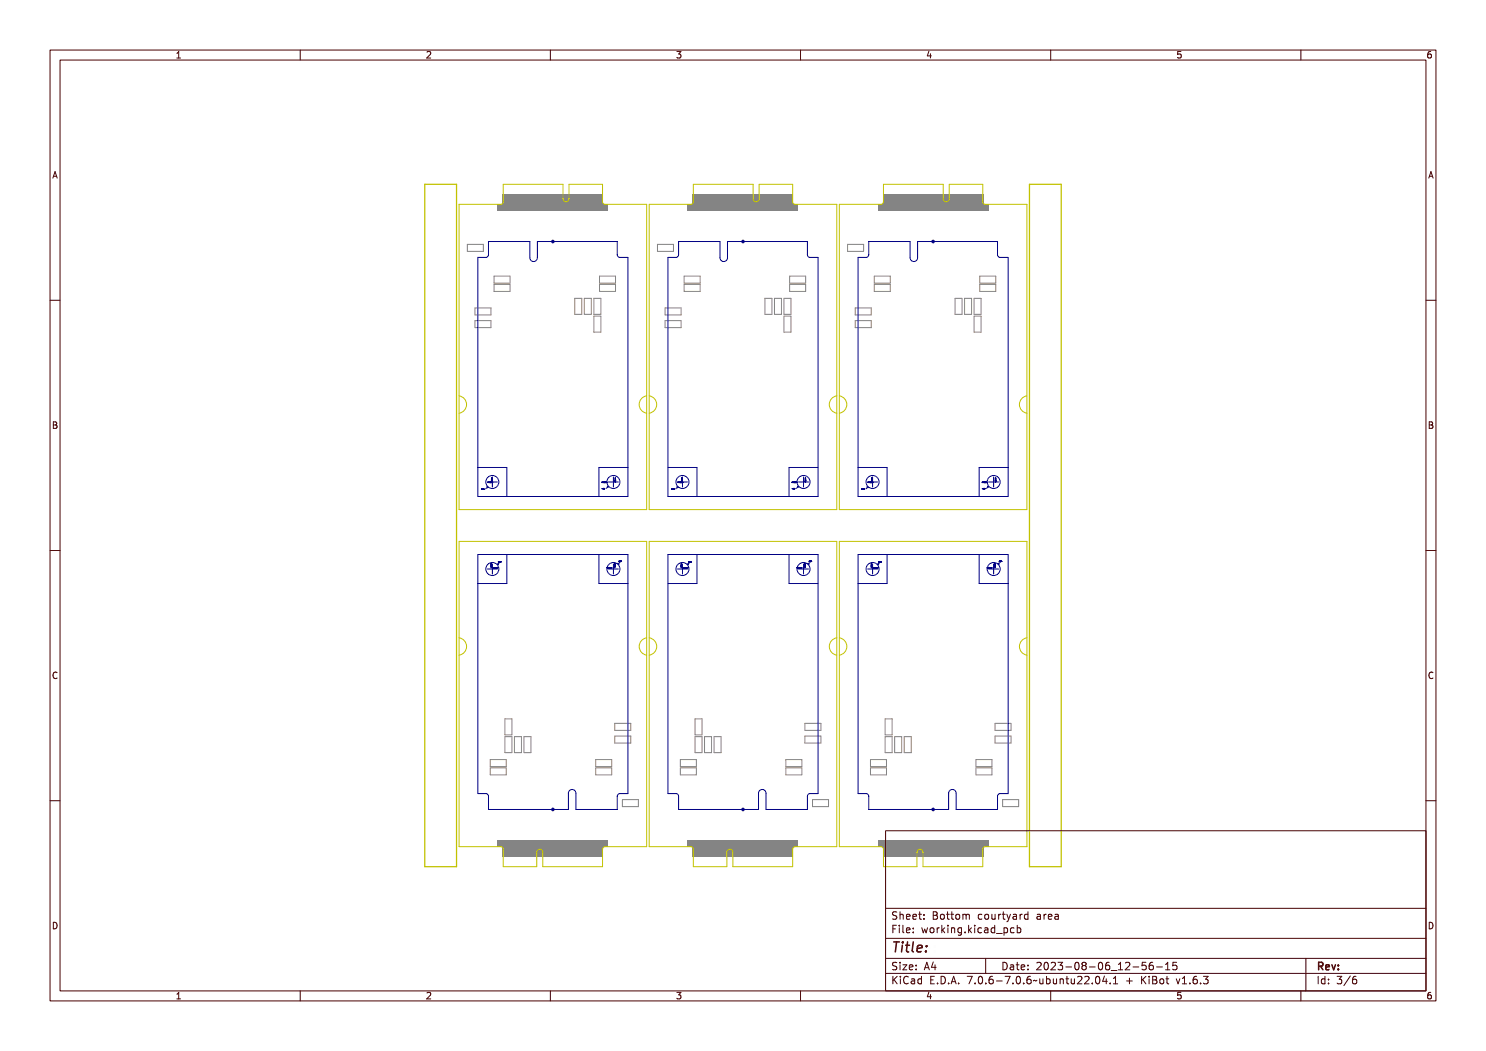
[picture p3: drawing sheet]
<svg xmlns="http://www.w3.org/2000/svg" width="297mm" height="210mm" viewBox="0 0 297 210" stroke-linecap="round" stroke-linejoin="round" font-family="sans-serif">
<defs><g id="words">
<text font-size="2.7" fill="#480000" x="178" y="190.3">Title:</text>
<g font-size="2" fill="#480000">
<text x="178" y="183.7">Sheet: Bottom courtyard area</text>
<text x="178" y="186.5">File: working.kicad_pcb</text>
<text x="178" y="193.9">Size: A4</text>
<text x="178" y="196.6">KiCad E.D.A. 7.0.6-7.0.6~ubuntu22.04.1 + KiBot v1.6.3</text>
<text x="200" y="193.9">Date: 2023-08-06_12-56-15</text>
<text x="263" y="196.6">Id: 3/6</text>
<text x="263" y="193.9">Rev:</text>
</g>
<g font-size="1.7" fill="#480000">
<text x="35" y="11.7">1</text>
<text x="85" y="11.7">2</text>
<text x="135" y="11.7">3</text>
<text x="185" y="11.7">4</text>
<text x="235" y="11.7">5</text>
<text x="285" y="11.7">6</text>
<text x="10.5" y="35.7">A</text>
<text x="285.5" y="35.7">A</text>
<text x="10.5" y="85.6">B</text>
<text x="285.5" y="85.6">B</text>
<text x="10.5" y="135.7">C</text>
<text x="285.5" y="135.7">C</text>
<text x="10.5" y="185.6">D</text>
<text x="285.5" y="185.6">D</text>
<text x="35" y="199.7">1</text>
<text x="85" y="199.7">2</text>
<text x="135" y="199.7">3</text>
<text x="185" y="199.7">4</text>
<text x="235" y="199.7">5</text>
<text x="285" y="199.7">6</text>
</g>
</g></defs>
<g fill="#848484">
<path d="M100.5 38.8h20v2h-20z" fill-rule="evenodd"/>
<path d="M99.5 40.8h22v1.2h-22z" fill-rule="evenodd"/>
<path d="M138.5 169.2h20v2h-20z" fill-rule="evenodd"/>
<path d="M137.5 168h22v1.2h-22z" fill-rule="evenodd"/>
<path d="M138.5 38.8h20v2h-20z" fill-rule="evenodd"/>
<path d="M137.5 40.8h22v1.2h-22z" fill-rule="evenodd"/>
<path d="M176.5 169.2h20v2h-20z" fill-rule="evenodd"/>
<path d="M175.5 168h22v1.2h-22z" fill-rule="evenodd"/>
<path d="M100.5 169.2h20v2h-20z" fill-rule="evenodd"/>
<path d="M99.5 168h22v1.2h-22z" fill-rule="evenodd"/>
<path d="M176.5 38.8h20v2h-20z" fill-rule="evenodd"/>
<path d="M175.5 40.8h22v1.2h-22z" fill-rule="evenodd"/>
</g>
<g fill="none" stroke="#848484" stroke-width=".2">
<path d="M93.4 48.8h3.2v1.4h-3.2zM98.7 55.2h3.2v1.4h-3.2zM98.7 56.8h3.2v1.4h-3.2zM114.9 59.6h1.4v3.2h-1.4zM116.8 59.6h1.4v3.2h-1.4zM118.7 59.6h1.4v3.2h-1.4zM119.8 55.2h3.2v1.4h-3.2zM119.8 56.8h3.2v1.4h-3.2zM131.4 48.8h3.2v1.4h-3.2zM136.7 55.2h3.2v1.4h-3.2zM136.7 56.8h3.2v1.4h-3.2zM152.9 59.6h1.4v3.2h-1.4z"/>
<path d="M154.8 59.6h1.4v3.2h-1.4zM156.7 59.6h1.4v3.2h-1.4zM157.8 55.2h3.2v1.4h-3.2zM157.8 56.8h3.2v1.4h-3.2zM169.4 48.8h3.2v1.4h-3.2zM174.7 55.2h3.2v1.4h-3.2zM174.7 56.8h3.2v1.4h-3.2zM190.9 59.6h1.4v3.2h-1.4zM192.8 59.6h1.4v3.2h-1.4zM194.7 59.6h1.4v3.2h-1.4zM195.8 55.2h3.2v1.4h-3.2zM195.8 56.8h3.2v1.4h-3.2z"/>
<path d="M94.9 61.5h3.2v1.4h-3.2zM94.9 64.1h3.2v1.4h-3.2zM118.7 63.2h1.4v3.2h-1.4zM132.9 61.5h3.2v1.4h-3.2zM132.9 64.1h3.2v1.4h-3.2zM156.7 63.2h1.4v3.2h-1.4zM170.9 61.5h3.2v1.4h-3.2zM170.9 64.1h3.2v1.4h-3.2zM194.7 63.2h1.4v3.2h-1.4zM98 151.8h3.2v1.4h-3.2zM98 153.4h3.2v1.4h-3.2zM100.9 147.2h1.4v3.2h-1.4z"/>
<path d="M100.9 143.6h1.4v3.2h-1.4zM102.8 147.2h1.4v3.2h-1.4zM104.7 147.2h1.4v3.2h-1.4zM119.1 153.4h3.2v1.4h-3.2zM119.1 151.8h3.2v1.4h-3.2zM122.9 147.1h3.2v1.4h-3.2zM122.9 144.5h3.2v1.4h-3.2zM124.4 159.8h3.2v1.4h-3.2zM136 153.4h3.2v1.4h-3.2zM136 151.8h3.2v1.4h-3.2zM138.9 147.2h1.4v3.2h-1.4zM138.9 143.6h1.4v3.2h-1.4z"/>
<path d="M140.8 147.2h1.4v3.2h-1.4zM142.7 147.2h1.4v3.2h-1.4zM157.1 153.4h3.2v1.4h-3.2zM157.1 151.8h3.2v1.4h-3.2zM160.9 147.1h3.2v1.4h-3.2zM160.9 144.5h3.2v1.4h-3.2zM162.4 159.8h3.2v1.4h-3.2zM174 153.4h3.2v1.4h-3.2zM174 151.8h3.2v1.4h-3.2zM176.9 147.2h1.4v3.2h-1.4zM176.9 143.6h1.4v3.2h-1.4zM178.8 147.2h1.4v3.2h-1.4z"/>
<path d="M180.7 147.2h1.4v3.2h-1.4zM195.1 153.4h3.2v1.4h-3.2zM195.1 151.8h3.2v1.4h-3.2zM198.9 144.5h3.2v1.4h-3.2zM198.9 147.1h3.2v1.4h-3.2zM200.4 159.8h3.2v1.4h-3.2z"/>
</g>
<g fill="none" stroke="#c2c200" stroke-width=".2">
<path d="M91.8 40.8l8.5-.1 .3-.4v-3.5h11.9v2.9a.6 .6 0 0 0 .6 .6 .6 .6 0 0 0 .6-.6v-2.9h6.7v3.5l.3 .4 8.5 .1v61h-37.4zM129.8 40.8l8.5-.1 .3-.4v-3.5h11.9v2.9a.6 .6 0 0 0 .6 .6 .6 .6 0 0 0 .6-.6v-2.9h6.7v3.5l.3 .4 8.5 .1v61h-37.4zM167.8 40.8l8.5-.1 .3-.4v-3.5h11.9v2.9a.6 .6 0 0 0 .6 .6 .6 .6 0 0 0 .6-.6v-2.9h6.7v3.5l.3 .4 8.5 .1v61h-37.4zM91.8 79.1a1.75 1.75 0 0 1 1.4 1.7 1.75 1.75 0 0 1-1.4 1.8M129.2 79.1a1.75 1.75 0 0 0-1.5 1.7 1.75 1.75 0 0 0 1.5 1.8M129.8 79.1a1.75 1.75 0 0 1 1.4 1.7 1.75 1.75 0 0 1-1.4 1.8M167.2 79.1a1.75 1.75 0 0 0-1.5 1.7 1.75 1.75 0 0 0 1.5 1.8M167.8 79.1a1.75 1.75 0 0 1 1.4 1.7 1.75 1.75 0 0 1-1.4 1.8M205.2 79.1a1.75 1.75 0 0 0-1.5 1.7 1.75 1.75 0 0 0 1.5 1.8M91.8 108.2h37.4v61l-8.5 .1-.3 .4v3.5h-11.9v-2.9a.6 .6 0 0 0-.6-.6 .6 .6 0 0 0-.6 .6v2.9h-6.7v-3.5l-.3-.4-8.5-.1zM129.8 108.2h37.4v61l-8.5 .1-.3 .4v3.5h-11.9v-2.9a.6 .6 0 0 0-.6-.6 .6 .6 0 0 0-.6 .6v2.9h-6.7v-3.5l-.3-.4-8.5-.1zM167.8 108.2h37.4v61l-8.5 .1-.3 .4v3.5h-11.9v-2.9a.6 .6 0 0 0-.6-.6 .6 .6 0 0 0-.6 .6v2.9h-6.7v-3.5l-.3-.4-8.5-.1z"/>
<path d="M91.8 127.4a1.75 1.75 0 0 1 1.5 1.8 1.75 1.75 0 0 1-1.5 1.7M129.3 127.4a1.75 1.75 0 0 0-1.5 1.8 1.75 1.75 0 0 0 1.4 1.7M129.8 127.4a1.75 1.75 0 0 1 1.5 1.8 1.75 1.75 0 0 1-1.5 1.7M167.2 127.4a1.75 1.75 0 0 0-1.4 1.8 1.75 1.75 0 0 0 1.4 1.7M167.8 127.4a1.75 1.75 0 0 1 1.5 1.8 1.75 1.75 0 0 1-1.5 1.7M205.2 127.4a1.75 1.75 0 0 0-1.4 1.8 1.75 1.75 0 0 0 1.4 1.7"/>
</g>
<path d="M84.9 36.8h6.3v136.4h-6.3zM205.8 36.8h6.3v136.4h-6.3z" fill="none" stroke="#c2c200" stroke-width=".25"/>
<g fill="none" stroke="#000084" stroke-width=".2">
<path d="M97.6 48.3h8.3v3.2a.75 .75 0 0 0 .8 .8 .75 .75 0 0 0 .7-.8v-3.2h16v2.9l.4 .2h1.7v47.8h-30v-47.8h1.7l.4-.2zM110.5 48v.5M135.6 48.3h8.3v3.2a.75 .75 0 0 0 .8 .8 .75 .75 0 0 0 .7-.8v-3.2h16v2.9l.5 .2h1.6v47.8h-30v-47.8h1.7l.4-.2zM148.5 48v.5M173.6 48.3h8.3v3.2a.75 .75 0 0 0 .7 .8 .75 .75 0 0 0 .8-.8v-3.2h16v2.9l.5 .2h1.6v47.8h-30v-47.8h1.6l.5-.2zM186.5 48v.5M95.5 93.4h5.8v5.8M96.2 97.7v.1M96.2 97.7h.1M96.3 97.7h.1M96.3 97.7v.1M96.4 97.7v.1"/>
<path d="M96.4 97.7h.1M96.5 97.8h.1M96.5 97.7h.1M96.5 97.7v.1M96.6 97.8h.1M96.6 97.7h.1M96.6 97.7l.1 .1M96.7 97.7h.1M96.7 97.7v.1M96.7 97.8h.1M96.8 97.7h.1M96.9 97.8h.1"/>
<path d="M97 97.7h.1M97.1 97.7h.1M97.2 97.7h.1M97.3 97.3h.2M97.4 96.3h2M97.5 97.3v.2M97.5 97.3l-.4 .4M97.6 96.4h.1M97.6 96.3l-.1 .1M97.6 96.3v.1M97.7 96.4h.1M97.7 96.3h.1"/>
<path d="M97.7 96.3v.1M97.7 96.3l.1 .1M97.8 96.3l-.1 .1M97.8 96.4h.1M97.8 96.3v.1M97.9 96.4h.1M97.9 96.3v.1M98 96.4h.1M98 96.3h.1M98.1 96.3v.1M98.1 96.4h.1M98.1 96.3h.1z"/>
<path d="M98.1 95.9l.1 .1zM98.1 96.2h.1zM98.1 95.8l.1 .1zM98.1 95.7l.1 .1zM98.2 96.1h.1M98.2 96.3h.1M98.2 96.4h.1M98.2 96.3v.1M98.2 96v.2h.2M98.2 96h.1M98.2 95.9h.2M98.2 95.8h.1"/>
<path d="M98.2 95.7h.1M98.2 95.6h.1M98.2 95.5h.1M98.2 95.8v.1M98.3 96.4h-.1M98.3 96.3h.1M98.3 96.3v.1M98.3 96.4h.1M98.3 95.7h.1M98.3 95.5v.1M98.3 95.5h.1M98.3 95.8h.1"/>
<path d="M98.3 95.6h.1M98.3 95.7v.1M98.3 96h.1M98.3 96l-.1 .1M98.3 95.9h.1M98.3 96.1h.1M98.4 96.1h.1M98.4 96.2h-.1M98.4 96.1h-.1M98.4 95.9h-.1M98.4 96.3l-.1 .1M98.4 95.3v2"/>
<path d="M98.5 96.4h.1M98.5 96.3v.1M98.7 96.4h.1M98.8 96.3v.2zM98.8 96.3h.1M98.8 96.3l.1 .2zM99 96.4h.1M99.1 96.3v.1zM99.2 96.3v.2zM99.3 96.4l.1 .1zM99.4 96.4l.1 .1zM120.3 96.4h.1"/>
<path d="M120.3 96.3h.1M120.3 96.3v.1M120.3 97.6v.1M120.3 97.6h.1M120.4 97.6h.1M120.4 97.6h-.1M120.4 96.4h.1M120.4 96.3v.1M120.4 97.6v.1M120.5 97.6v.1M120.5 97.6h.1M120.5 96.3h.1"/>
<path d="M120.5 96.3v.1M120.5 96.4h.1M120.6 96.3l-.1 .1M120.6 97.6v.1M120.6 97.7h.1M120.6 97.6h.1M120.6 96.4h.1M120.6 96.3v.1M120.7 96.4h.1M120.7 96.3v.1M120.7 97.7h.1M120.7 97.6h.1"/>
<path d="M120.7 97.6l.1 .1M120.8 97.6h.1M120.8 96.3v.1M120.8 97.6l.1 .1M120.8 97.6v.1M120.8 96.3h.1M120.8 96.4h.1M120.8 97.7h.1M120.9 96.4h-.1M120.9 96.3v.1M120.9 96.4h.1M120.9 97.6h.1"/>
<path d="M121 97.7h.1M121 96.3h.1M121 96.4h.1M121 96.3v.1M121.1 96.4h-.1M121.1 96.4h.1M121.1 96.3v.1M121.2 97.6h.1M121.2 96.3l-.1 .1M121.3 97.6h.1M121.3 96.4h.1M121.3 96.3v.1"/>
<path d="M121.4 97.2h.2M121.5 96.4h.1M121.6 96.3v.2zM121.6 97.2l-.4 .4M121.6 97.2v.2M121.6 96.3h.1M121.6 96.3h2M121.6 96.3l.1 .2zM121.8 96.4h.1M121.9 96.3v.1zM122 96.3v.2zM122.1 96.4l.1 .1z"/>
<path d="M122.2 96.4l.1 .1zM122.6 95.3v2M122.8 96.3h.1zM122.8 95.9l.1 .1zM122.8 96.2h.1zM122.8 95.8l.1 .1zM122.8 95.7l.1 .1zM122.8 96.4h.1M122.9 96.1h.1M122.9 95.7h.1M122.9 96.4h.1M122.9 95.8v.1"/>
<path d="M122.9 96v.3l.1-.1M122.9 95.9h.1M122.9 95.8h.1M122.9 95.5l.1 .1M122.9 95.6h.1M122.9 96h.1M123 96.3v.1M123 96.1h-.1M123 95.8h.1M123 95.7h-.1M123 95.6h.1M123 95.7v.1"/>
<path d="M123 95.5h.1M123 95.9h.1M123 96v.1M123 96.2h.1M123 96.1h.1M123.1 96.1h-.1M123.1 96.1h.1M125.5 93.4h-5.8v5.8M133.5 93.4h5.8v5.8M134.2 97.7h.1M134.3 97.7v.1M134.3 97.7l-.1 .1"/>
<path d="M134.3 97.7h.1M134.4 97.7v.1M134.4 97.7h.1M134.5 97.8h.1M134.5 97.7v.1M134.5 97.7h.1M134.6 97.8h.1M134.6 97.7h.1M134.6 97.7l.1 .1M134.7 97.7h.1M134.7 97.7v.1M134.7 97.8h.1"/>
<path d="M134.8 97.7h.1M134.9 97.8h.1M135 97.7h.1M135.1 97.7h.1M135.2 97.7h.1M135.3 97.3h.2M135.4 96.3h2M135.5 97.3l-.4 .4M135.5 97.3v.2M135.5 96.4h.1M135.5 96.3h.1M135.5 96.3v.1"/>
<path d="M135.6 96.4h.1M135.6 96.3l-.1 .1M135.6 96.3v.1M135.7 96.4h.1M135.7 96.3h.1M135.7 96.3v.1M135.7 96.3l.1 .1M135.8 96.3l-.1 .1M135.8 96.4h.1M135.8 96.3v.1M135.9 96.4h.1M135.9 96.3v.1"/>
<path d="M136 96.4h.1M136 96.3h.1M136.1 96.4h-.1M136.1 96.3v.1M136.1 96.4h.1M136.1 96.3h.1zM136.1 95.9l.1 .1zM136.1 96.2h.1zM136.1 95.8l.1 .1zM136.1 95.7l.1 .1zM136.2 96.1h.1M136.2 96.3h.1"/>
<path d="M136.2 96.4h.1M136.2 96.3v.1M136.2 95.8v.1M136.2 96v.3l.2-.1M136.2 96h.1M136.2 95.9h.2M136.2 95.8h.1M136.2 95.7h.1M136.2 95.6h.1M136.2 95.5h.1M136.3 96.4h-.1M136.3 96.3h.1"/>
<path d="M136.3 96.3v.1M136.3 96.4h.1M136.3 95.5v.1M136.3 95.5h.1M136.3 96.1h-.1M136.3 95.8h.1M136.3 95.7h.1M136.3 95.6h.1M136.3 95.7v.1M136.3 96h.1M136.3 95.9h.1M136.3 96.2v.1"/>
<path d="M136.3 96v.1M136.3 96.2h.1M136.3 96.1h.1M136.4 96.1h-.1M136.4 96.1h.1M136.4 96.2h-.1M136.4 95.9h-.1M136.4 96.3l-.1 .1M136.4 95.3v2M136.5 96.4h.1M136.5 96.3v.1M136.7 96.4h.1"/>
<path d="M136.8 96.3v.2zM136.8 96.3h.1M136.8 96.3l.1 .2zM137 96.4h.1M137.1 96.3v.1zM137.2 96.3v.2zM137.3 96.4l.1 .1zM137.4 96.4l.1 .1zM158.3 97.6v.1M158.4 97.6h.1M158.4 97.6h-.1M158.4 96.3l-.1 .1"/>
<path d="M158.4 96.4h.1M158.4 96.3v.1M158.4 97.6v.1M158.5 97.6v.1M158.5 97.6h.1M158.5 96.4h.1M158.5 96.3h.1M158.5 96.3v.1M158.6 96.3l-.1 .1M158.6 96.3v.1M158.6 97.6v.1M158.6 97.6h.1"/>
<path d="M158.6 96.4h.1M158.6 97.7h.1M158.7 96.4h.1M158.7 96.3v.1M158.7 97.7h.1M158.7 97.7h-.1M158.7 97.6h.1M158.7 97.6l.1 .1M158.8 96.4h.1M158.8 97.6l.1 .1M158.8 97.6v.1M158.8 96.3h.1"/>
<path d="M158.8 97.7h.1M158.8 97.6h.1M158.9 96.3v.1M158.9 96.4h.1M158.9 97.6h.1M159 97.7h.1M159 96.4h.1M159 96.3h.1M159.1 96.4h-.1M159.1 96.3h.1M159.1 96.3v.1M159.1 96.4h.1"/>
<path d="M159.2 97.6h.1M159.2 96.3l-.1 .1M159.3 97.6h.1M159.3 96.4h.1M159.3 96.3v.1M159.4 97.2h.2M159.5 96.4h.1M159.6 96.3v.2zM159.6 97.2v.2M159.6 97.2l-.4 .4M159.6 96.3h.1M159.6 96.3h2"/>
<path d="M159.6 96.3l.1 .2zM159.8 96.4h.1M159.9 96.3v.1zM160 96.3v.2zM160.1 96.4l.1 .1zM160.2 96.4l.1 .1zM160.6 95.3v2M160.8 96.3h.1zM160.8 95.9l.1 .1zM160.8 96.2h.1zM160.8 95.8l.1 .1zM160.8 95.7l.1 .1z"/>
<path d="M160.8 96.4h.1M160.9 96.1h.1M160.9 95.8v.1M160.9 96v.3l.2-.1M160.9 96.4h.1M160.9 96h.1M160.9 95.9h.2M160.9 95.8h.1M160.9 95.7h.1M160.9 95.6h.1M160.9 95.5h.1M161 96.3v.1"/>
<path d="M161 95.7h.1M161 95.5v.1M161 96.1h-.1M161 95.8h.1M161 95.6h.1M161 95.5h.1M161 95.7v.1M161 96h.1M161 96v.1M161 96.2v.1M161 95.9h.1M161 96.1h.1"/>
<path d="M161.1 96.1h-.1M161.1 96.1h.1M161.1 96.2h-.1M161.1 95.9h-.1M163.5 93.4h-5.8v5.8M171.5 93.4h5.8v5.8M172.2 97.7v.1M172.2 97.7h.1M172.3 97.7h.1M172.3 97.7v.1M172.4 97.7v.1M172.4 97.7h.1"/>
<path d="M172.5 97.8h.1M172.5 97.7h.1M172.5 97.7v.1M172.6 97.8h.1M172.6 97.7h.1M172.6 97.7l.1 .1M172.7 97.7v.1M172.7 97.8h.1M172.7 97.7h.1M172.8 97.7h.1M172.9 97.8h.1M173 97.7h.1"/>
<path d="M173.1 97.7h.1M173.2 97.7h.1M173.3 97.3h.2M173.4 96.3h2M173.5 97.3l-.4 .4M173.5 97.3v.2M173.5 96.3h.1M173.5 96.3v.1M173.5 96.4h.1M173.6 96.4h.1M173.6 96.3l-.1 .1M173.6 96.3v.1"/>
<path d="M173.7 96.4h.1M173.7 96.3h.1M173.7 96.3v.1M173.8 96.3l-.1 .1M173.8 96.3v.1M173.8 96.4h.1M173.9 96.4h.1M173.9 96.3v.1M174 96.4h.1M174 96.3h.1M174.1 96.3h.1M174.1 96.3v.1"/>
<path d="M174.1 96.3h.1zM174.1 95.9l.1 .1zM174.1 96.2h.1zM174.1 95.8l.1 .1zM174.1 95.7l.1 .1zM174.1 96.4h.1M174.2 96.1h.1M174.2 96.3h.1M174.2 96.4h.1M174.2 96.3v.1M174.2 96v.2h.2M174.2 96h.1"/>
<path d="M174.2 95.9h.2M174.2 95.8h.1M174.2 95.7h.1M174.2 95.6h.1M174.2 95.5h.1M174.2 95.8v.1M174.3 96.4h-.1M174.3 96.3h.1M174.3 96.3v.1M174.3 95.7h.1M174.3 95.5v.1M174.3 95.5h.1"/>
<path d="M174.3 95.7v.1M174.3 95.8h.1M174.3 95.6h.1M174.3 96h.1M174.3 96l-.1 .1M174.3 95.9h.1M174.3 96.2h.1M174.3 96.1h.1M174.4 96.1h.1M174.4 96.1h-.1M174.4 95.9h-.1M174.4 96.3l-.1 .1"/>
<path d="M174.4 95.3v2M174.5 96.4h.1M174.5 96.3v.1M174.7 96.4h.1M174.8 96.3v.2zM174.8 96.3h.1M174.8 96.3l.1 .2zM175 96.4h.1M175.1 96.3v.1zM175.2 96.3v.2zM175.3 96.4l.1 .1zM175.4 96.4l.1 .1z"/>
<path d="M196.3 96.4h.1M196.3 96.3l.1 .1M196.3 97.6v.1M196.3 97.6h.1M196.4 97.6h.1M196.4 97.6h-.1M196.4 97.6v.1M196.4 96.4h.1M196.4 96.3v.1M196.5 97.6v.1M196.5 97.6h.1M196.5 96.3h.1"/>
<path d="M196.5 96.3v.1M196.5 96.4h.1M196.6 96.3l-.1 .1M196.6 96.3v.1M196.6 97.6v.1M196.6 97.7h.1M196.6 97.6h.1M196.6 96.4h.1M196.7 96.4h.1M196.7 96.3v.1M196.7 97.7h.1M196.7 97.6h.1"/>
<path d="M196.7 97.6l.1 .1M196.8 97.6h.1M196.8 96.4h.1M196.8 97.6l.1 .1M196.8 96.3v.1M196.8 97.6v.1M196.8 96.3h.1M196.8 97.7h.1M196.9 96.4h-.1M196.9 96.3v.1M196.9 96.4h.1M196.9 97.6h.1"/>
<path d="M197 97.7h.1M197 96.4h.1M197 96.3h.1M197 96.3v.1M197.1 96.3l-.1 .1M197.1 96.4h.1M197.1 97.6h.1M197.1 96.3v.1M197.2 96.3l-.1 .1M197.2 97.6h.1M197.3 97.6h.1M197.3 96.4h.1"/>
<path d="M197.3 96.3v.1M197.4 97.2h.2M197.5 96.4h.1M197.6 97.2l-.4 .4M197.6 97.2v.2M197.6 96.3v.2zM197.6 96.3h.1M197.6 96.3h2M197.6 96.3l.1 .2zM197.8 96.4h.1M197.9 96.3v.1zM198 96.3v.2z"/>
<path d="M198.1 96.4l.1 .1zM198.2 96.4l.1 .1zM198.6 95.3v2M198.8 96.3h.1zM198.8 95.9l.1 .1zM198.8 96.2h.1zM198.8 95.8l.1 .1zM198.8 95.7l.1 .1zM198.8 96.4h.1M198.9 96.1h.1M198.9 96.4h.1M198.9 96l.1 .2"/>
<path d="M198.9 96h.1M198.9 95.9h.1M198.9 95.8h.1M198.9 95.7h.1M198.9 95.6h.1M198.9 95.5l.1 .1M198.9 95.8v.1M199 96.3v.1M199 96.1h-.1M199 95.7h-.1M199 95.8h.1M199 95.6h.1"/>
<path d="M199 95.7v.1M199 95.5h.1M199 96h.1M199 95.9h.1M199 96v.1M199 96.2h.1M199 96.1h.1M199.1 96.1h-.1M199.1 96.1h.1M201.5 93.4h-5.8v5.8M95.5 110.8h30v47.8h-1.6l-.5 .2v2.9h-8.3v-3.2a.75 .75 0 0 0-.7-.8 .75 .75 0 0 0-.8 .8v3.2h-16v-2.9l-.4-.2h-1.7zM97.4 113.7h2"/>
<path d="M98 113.4h.1zM98 113l.1 .1zM98 113.3h.1zM98 112.9l.1 .1zM98 112.8l.1 .1zM98 113.5h.1M98.1 113.2h.1M98.1 113.1v.2h.2M98.1 113.1h.1M98.1 113h.2M98.1 112.8h.1M98.1 112.7h.1"/>
<path d="M98.1 112.6h.1M98.1 113.5h.1M98.1 112.9v.1M98.2 113.4v.1M98.2 112.8h.1M98.2 112.6h.1M98.2 112.9h.1M98.2 112.7h.1M98.2 112.6v.1M98.2 112.8l-.1 .1M98.2 112.8v.1M98.2 113.1h.1"/>
<path d="M98.2 113.1l-.1 .1M98.2 113h.1M98.3 113.2h-.1M98.3 113.1v.1M98.3 113.2h.1M98.3 113.3h-.1M98.3 113h-.1M98.4 112.7v2M98.5 113.4h.1M98.6 113.4v.1M98.6 113.5h.1M98.6 113.4l-.1 .1"/>
<path d="M98.6 113.4h.1M98.8 113.4l-.1 .1M98.8 113.4v.1M98.9 113.4v.1M98.9 113.5h.1M99 113.4v.1M99 113.5h.1M99 113.4h.1M99.1 113.4h.1M99.1 113.4v.1M99.1 113.5h.1M99.2 113.5h.1"/>
<path d="M99.2 113.4h.1M99.2 113.4v.1M99.3 113.4l-.1 .1M99.3 113.5h.1M99.3 113.4h.1M99.3 113.4v.1M99.4 113.4l-.1 .1M99.4 112.8h.2M99.4 112.6v.2M99.5 113.5h.1M99.5 113.4v.1M99.6 112.2h.1"/>
<path d="M99.6 112.2v.1M99.7 113.4h.1M99.7 112.2h-.1M99.7 112.2h.1M99.7 112.2v.1M99.8 113.4v.1zM99.8 113.4h.1M99.8 112.2h.1M99.8 112.2v.1M99.8 112.4l-.4 .4M99.8 112.3h.1M99.9 113.4v.2z"/>
<path d="M99.9 112.2h.1M99.9 112.3h.1M99.9 112.2v.1M100 112.3h.1M100 112.2v.1M100 113.5h.1M100 112.2h.1M100.1 112.2v.1M100.1 112.3h.1M100.1 112.2h.1M100.1 113.4v.1zM100.2 112.3h.1"/>
<path d="M100.2 113.4v.2zM100.3 113.4l.1 .1zM100.3 112.3h.1M100.4 112.2h.1M100.4 113.4l.1 .1zM100.5 112.3h.1M101.3 110.8v5.8h-5.8M119.7 110.8v5.8h5.8M121.3 113.4v.1M121.3 113.4h.1M121.4 113.4v.1M121.4 113.4h.1"/>
<path d="M121.5 113.4h.1M121.5 113.4v.1M121.5 113.5h.1M121.6 113.4h-.1M121.6 113.4v.1M121.6 113.7h2M121.7 113.5h.1M121.7 113.4v.1M121.8 113.4v.1M121.8 113.4h.1M121.8 113.5h.1M121.9 113.5h-.1"/>
<path d="M121.9 113.4h.1M121.9 113.4v.1M121.9 113.5h.1M122 113.5h.1M122 113.4h.1M122 113.4v.1M122.1 113.4l-.1 .1M122.1 113.5h.1M122.1 113.5h-.1M122.1 113.4h.1M122.1 113.4v.1M122.2 113.4l-.1 .1"/>
<path d="M122.3 113.5h.1M122.3 113.4v.1M122.5 113.4h.1M122.6 113.4v.1zM122.6 113.4h.1M122.6 112.7v2M122.7 113.4v.2zM122.7 113.4h.1zM122.7 113l.1 .1zM122.7 113.3h.1zM122.7 112.9l.1 .1zM122.7 112.8l.1 .1z"/>
<path d="M122.7 113.5h.1M122.8 113.2h.1M122.8 113.5h.1M122.8 113.1l.1 .2M122.8 113.1h.1M122.8 113h.1M122.8 112.9h.1M122.8 112.8h.1M122.8 112.7h.1M122.8 112.6h.1M122.8 112.6l.1 .1M122.8 112.9v.1"/>
<path d="M122.9 113.4v.1M122.9 113.4v.1zM122.9 113.1l-.1 .1M122.9 112.9h.1M122.9 112.8h.1M122.9 112.7h.1M122.9 112.8v.1M122.9 112.6h.1M122.9 113.1h.1M122.9 113h.1M122.9 113.3h.1M123 113.2h-.1"/>
<path d="M123 113.1v.1M123 113.2h.1M123 113.4v.2zM123.1 113.4l.1 .1zM123.2 113.4l.1 .1zM123.5 112.7h.2M123.5 112.5v.2M123.7 112.2h.1M123.7 112.1h.1M123.7 112.1v.1M123.8 112.1v.1M123.8 112.2h.1"/>
<path d="M123.8 112.1h.1M123.9 112.1v.1M123.9 112.2h.1M123.9 112.3l-.4 .4M124 112.2h.1M124 112.1v.1M124.1 112.2h.1M124.1 112.1v.1M124.1 112.1h.1M124.2 112.1v.1M124.2 112.2h.1M124.2 112.1h.1"/>
<path d="M124.3 112.2h.1M124.4 112.2h.1M124.5 112.1h.1M124.6 112.2h.1M133.5 110.8h30v47.8h-1.6l-.5 .2v2.9h-8.3v-3.2a.75 .75 0 0 0-.7-.8 .75 .75 0 0 0-.8 .8v3.2h-16v-2.9l-.4-.2h-1.7zM135.4 113.7h2M136 113.4h.1zM136 113l.1 .1zM136 113.3h.1zM136 112.9l.1 .1zM136 112.8l.1 .1zM136 113.5h.1"/>
<path d="M136.1 113.2h.1M136.1 113.1v.2h.2M136.1 113.1h.1M136.1 113h.2M136.1 112.9h.1M136.1 112.8h.1M136.1 112.7h.1M136.1 112.6h.1M136.1 113.5h.1M136.1 112.9v.1M136.2 113.4v.1M136.2 112.6h.1"/>
<path d="M136.2 113.1l-.1 .1M136.2 112.9h.1M136.2 112.8h.1M136.2 112.7h.1M136.2 112.6v.1M136.2 112.8v.1M136.2 113.1h.1M136.2 113.3h.1M136.2 113h.1M136.2 113.2h.1M136.2 113.1l.1 .1M136.3 113.3h-.1"/>
<path d="M136.3 113.2h-.1M136.3 113.2h.1M136.3 113h-.1M136.4 112.7v2M136.5 113.4v.1M136.5 113.4h.1M136.6 113.4v.1M136.6 113.4h.1M136.7 113.4v.1M136.7 113.4h.1M136.7 113.5h.1M136.8 113.4h.1"/>
<path d="M136.8 113.4v.1M136.9 113.5h.1M136.9 113.4v.1M137 113.4v.1M137 113.5h.1M137 113.4h.1M137.1 113.4h.1M137.1 113.4v.1M137.1 113.5h.1M137.2 113.5h.1M137.2 113.4v.1M137.2 113.4h.1"/>
<path d="M137.3 113.4l-.1 .1M137.3 113.4h.1M137.3 113.5h.1M137.3 113.4v.1M137.4 113.4l-.1 .1M137.4 112.8h.2M137.4 112.6v.2M137.5 113.5h.1M137.5 113.4v.1M137.6 112.2v.1M137.6 112.2h.1M137.7 113.4h.1"/>
<path d="M137.7 112.2h.1M137.7 112.2v.1M137.8 112.2v.1M137.8 113.4v.1zM137.8 112.2h.1M137.8 113.4h.1M137.8 112.4l-.4 .4M137.8 112.3h.1M137.8 113.4l.1 .2zM137.9 112.3h.1M137.9 112.2l-.1 .1M137.9 112.2v.1"/>
<path d="M138 112.3h.1M138 112.2v.1M138 113.5h.1M138 112.2h.1M138.1 112.2v.1M138.1 112.3h.1M138.1 112.2h.1M138.1 113.4v.1zM138.2 112.3h.1M138.2 113.4v.2zM138.3 113.4l.1 .1zM138.3 112.3h.1"/>
<path d="M138.4 112.2h.1M138.4 113.4l.1 .1zM138.5 112.3h.1M139.3 110.8v5.8h-5.8M157.7 110.8v5.8h5.8M159.3 113.4v.1M159.3 113.4h.1M159.4 113.4v.1M159.5 113.4v.1M159.5 113.4h.1M159.6 113.4h-.1M159.6 113.4h.1"/>
<path d="M159.6 113.4v.1M159.6 113.7h2M159.7 113.5h.1M159.7 113.4v.1M159.7 113.4h.1M159.8 113.4v.1M159.8 113.5h.1M159.8 113.4h.1M159.9 113.4h.1M159.9 113.4v.1M159.9 113.5h.1M160 113.5h.1"/>
<path d="M160 113.4v.1M160 113.4h.1M160.1 113.4l-.1 .1M160.1 113.4h.1M160.1 113.5h.1M160.1 113.4v.1M160.2 113.4l-.1 .1M160.3 113.5h.1M160.3 113.4v.1M160.5 113.4h.1M160.6 113.4v.1zM160.6 113.4h.1"/>
<path d="M160.6 112.7v2M160.6 113.4l.1 .2zM160.7 113.4h.1zM160.7 113l.1 .1zM160.7 113.3h.1zM160.7 112.9l.1 .1zM160.7 112.8l.1 .1zM160.7 113.5h.1M160.8 113.2h.1M160.8 113.5h.1M160.8 112.9v.1M160.8 113.1v.2h.2"/>
<path d="M160.8 113h.2M160.8 112.9h.1M160.8 112.8h.1M160.8 112.7h.1M160.8 112.6h.1M160.8 113.1h.1M160.9 113.4v.1M160.9 113.4v.1zM160.9 112.6h.1M160.9 113.1l-.1 .1M160.9 112.9h.1M160.9 112.8h.1"/>
<path d="M160.9 112.7h.1M160.9 112.6v.1M160.9 112.8v.1M160.9 113.1h.1M160.9 113.3h.1M160.9 113h.1M160.9 113.2h.1M160.9 113.1l.1 .1M161 113.3h-.1M161 113.2h-.1M161 113.2h.1M161 113h-.1"/>
<path d="M161 113.4v.2zM161.1 113.4l.1 .1zM161.2 113.4l.1 .1zM161.5 112.7h.2M161.5 112.5v.2M161.7 112.1h.1M161.7 112.1v.1M161.8 112.2h.1M161.8 112.1v.1M161.8 112.1h.1M161.9 112.1v.1M161.9 112.2h.1"/>
<path d="M161.9 112.3l-.4 .4M162 112.2h.1M162 112.1v.1M162 112.1h.1M162.1 112.2h.1M162.1 112.1v.1M162.1 112.1h.1M162.2 112.1v.1M162.2 112.2h.1M162.3 112.2h.1M162.4 112.2h.1M162.5 112.1h.1"/>
<path d="M162.6 112.2h.1M171.5 110.8h30v47.8h-1.6l-.5 .2v2.9h-8.3v-3.2a.75 .75 0 0 0-.7-.8 .75 .75 0 0 0-.8 .8v3.2h-16v-2.9l-.4-.2h-1.7zM173.4 113.7h2M174 113.4h.1zM174 113l.1 .1zM174 113.3h.1zM174 112.9l.1 .1zM174 112.8l.1 .1zM174 113.5h.1M174.1 113.2h.1M174.1 113.1v.2h.2M174.1 113.1h.1"/>
<path d="M174.1 113h.2M174.1 112.9h.1M174.1 112.8h.1M174.1 112.7h.1M174.1 112.6h.1M174.1 113.5h.1M174.1 112.9v.1M174.2 113.4v.1M174.2 112.8h.1M174.2 112.6h.1M174.2 112.6v.1M174.2 112.9h.1"/>
<path d="M174.2 112.7h.1M174.2 112.8v.1M174.2 113.1h.1M174.2 113.1l-.1 .1M174.2 113h.1M174.3 113.2h-.1M174.3 113.1v.1M174.3 113.3h-.1M174.3 113.2h.1M174.3 113h-.1M174.4 112.7v2M174.5 113.4h.1"/>
<path d="M174.5 113.4v.1M174.5 113.4l.1 .1M174.6 113.5h.1M174.6 113.4v.1M174.6 113.4h.1M174.7 113.4h.1M174.7 113.4v.1M174.8 113.4l-.1 .1M174.8 113.4h.1M174.8 113.4v.1M174.9 113.4v.1M174.9 113.5h.1"/>
<path d="M175 113.4v.1M175 113.5h.1M175 113.4h.1M175.1 113.4h.1M175.1 113.4v.1M175.1 113.5h.1M175.2 113.5h.1M175.2 113.4v.1M175.2 113.4h.1M175.3 113.4l-.1 .1M175.3 113.5h.1M175.3 113.4h.1"/>
<path d="M175.3 113.4v.1M175.4 113.4l-.1 .1M175.4 112.8h.2M175.4 112.6v.2M175.5 113.5h.1M175.5 113.4v.1M175.6 112.2h.1M175.6 112.2v.1M175.7 113.4h.1M175.7 112.2h-.1M175.7 112.2h.1M175.7 112.2v.1"/>
<path d="M175.8 113.4v.1zM175.8 113.4h.1M175.8 112.2h.1M175.8 112.2v.1M175.8 112.4l-.4 .4M175.8 112.3h.1M175.9 113.4v.2zM175.9 112.2h.1M175.9 112.3h.1M175.9 112.2v.1M176 112.3h.1M176 112.2v.1"/>
<path d="M176 113.5h.1M176 112.2h.1M176.1 112.2v.1M176.1 112.3h.1M176.1 112.2h.1M176.1 113.4v.1zM176.2 112.3h.1M176.2 113.4v.2zM176.3 113.4l.1 .1zM176.3 112.3h.1M176.4 112.2h.1M176.4 113.4l.1 .1z"/>
<path d="M176.5 112.3h.1M177.3 110.8v5.8h-5.8M195.7 110.8v5.8h5.8M197.3 113.4l.1 .1M197.3 113.4v.1M197.3 113.4h.1M197.4 113.4v.1M197.5 113.4h.1M197.5 113.4v.1M197.5 113.5h.1M197.6 113.4l-.1 .1M197.6 113.4h.1"/>
<path d="M197.6 113.4v.1M197.6 113.7h2M197.7 113.5h.1M197.7 113.4v.1M197.8 113.4v.1M197.8 113.4h.1M197.8 113.5h.1M197.9 113.5h-.1M197.9 113.4h.1M197.9 113.4v.1M197.9 113.5h.1M198 113.4h.1"/>
<path d="M198 113.5h.1M198 113.4v.1M198.1 113.4l-.1 .1M198.1 113.5h.1M198.1 113.5h-.1M198.1 113.4h.1M198.1 113.4v.1M198.2 113.4l-.1 .1M198.3 113.5h.1M198.3 113.4v.1M198.5 113.4h.1M198.6 113.4v.1z"/>
<path d="M198.6 113.4h.1M198.6 112.7v2M198.6 113.4l.1 .2zM198.7 113.4h.1zM198.7 113l.1 .1zM198.7 113.3h.1zM198.7 112.9l.1 .1zM198.7 112.8l.1 .1zM198.7 113.5h.1M198.8 113.2h.1M198.8 113.5h.1M198.8 113.1l.1 .2"/>
<path d="M198.8 113.1h.1M198.8 113h.1M198.8 112.9h.1M198.8 112.8h.1M198.8 112.7h.1M198.8 112.6h.1M198.8 112.9v.1M198.9 113.4v.1M198.9 113.4v.1zM198.9 113.1l-.1 .1M198.9 112.9h.1M198.9 112.8h.1"/>
<path d="M198.9 112.7h.1M198.9 112.6v.1M198.9 112.6h.1M198.9 112.8v.1M198.9 113.1h.1M198.9 113h.1M198.9 113.3h.1M199 113.2h-.1M199 113.1v.1M199 113.2h.1M199 113.4v.2zM199.1 113.4l.1 .1z"/>
<path d="M199.2 113.4l.1 .1zM199.5 112.7h.2M199.5 112.5v.2M199.7 112.2h.1M199.7 112.1h.1M199.7 112.1v.1M199.8 112.1v.1M199.8 112.2h.1M199.8 112.1h.1M199.9 112.1v.1M199.9 112.2h.1M199.9 112.3l-.4 .4"/>
<path d="M200 112.2h.1M200 112.1v.1M200 112.1h.1M200.1 112.2h.1M200.1 112.1v.1M200.1 112.1h.1M200.1 112.1l.1 .1M200.2 112.2h.1M200.2 112.1h.1M200.2 112.1v.1M200.3 112.2h.1M200.4 112.2h.1"/>
<path d="M200.5 112.1h.1M200.6 112.2h.1M110.5 161.5v.5M148.5 161.5v.5M186.5 161.5v.5"/>
<circle cx="110.5" cy="48.3" r=".25"/>
<circle cx="148.5" cy="48.3" r=".25"/>
<circle cx="186.5" cy="48.3" r=".25"/>
<circle cx="96.8" cy="97.8" r=".03"/>
<circle cx="97" cy="97.8" r=".02"/>
<circle cx="98.4" cy="96.3" r="1.3"/>
<circle cx="98.9" cy="96.4" r=".03"/>
<circle cx="98.9" cy="96.4" r=".02"/>
<circle cx="99.1" cy="96.4" r=".07"/>
<circle cx="99.1" cy="96.4" r=".01"/>
<circle cx="120.9" cy="97.7" r=".03"/>
<circle cx="121.1" cy="97.7" r=".02"/>
<circle cx="121.7" cy="96.4" r=".03"/>
<circle cx="121.7" cy="96.4" r=".02"/>
<circle cx="121.9" cy="96.4" r=".07"/>
<circle cx="121.9" cy="96.4" r=".01"/>
<circle cx="122.6" cy="96.3" r="1.3"/>
<circle cx="134.8" cy="97.8" r=".03"/>
<circle cx="135" cy="97.8" r=".02"/>
<circle cx="136.4" cy="96.3" r="1.3"/>
<circle cx="136.9" cy="96.4" r=".03"/>
<circle cx="136.9" cy="96.4" r=".02"/>
<circle cx="137.1" cy="96.4" r=".07"/>
<circle cx="137.1" cy="96.4" r=".01"/>
<circle cx="158.9" cy="97.7" r=".03"/>
<circle cx="159.1" cy="97.7" r=".02"/>
<circle cx="159.7" cy="96.4" r=".03"/>
<circle cx="159.7" cy="96.4" r=".02"/>
<circle cx="159.9" cy="96.4" r=".07"/>
<circle cx="159.9" cy="96.4" r=".01"/>
<circle cx="160.6" cy="96.3" r="1.3"/>
<circle cx="172.8" cy="97.8" r=".03"/>
<circle cx="173" cy="97.8" r=".02"/>
<circle cx="174.4" cy="96.3" r="1.3"/>
<circle cx="174.9" cy="96.4" r=".03"/>
<circle cx="174.9" cy="96.4" r=".02"/>
<circle cx="175.1" cy="96.4" r=".07"/>
<circle cx="175.1" cy="96.4" r=".01"/>
<circle cx="196.9" cy="97.7" r=".03"/>
<circle cx="197.1" cy="97.7" r=".02"/>
<circle cx="197.7" cy="96.4" r=".03"/>
<circle cx="197.7" cy="96.4" r=".02"/>
<circle cx="197.9" cy="96.4" r=".07"/>
<circle cx="197.9" cy="96.4" r=".01"/>
<circle cx="198.6" cy="96.3" r="1.3"/>
<circle cx="98.4" cy="113.7" r="1.3"/>
<circle cx="99.9" cy="113.5" r=".03"/>
<circle cx="99.9" cy="113.4" r=".02"/>
<circle cx="100.1" cy="113.5" r=".07"/>
<circle cx="100.1" cy="113.5" r=".01"/>
<circle cx="100.2" cy="112.3" r=".03"/>
<circle cx="100.4" cy="112.3" r=".02"/>
<circle cx="122.6" cy="113.7" r="1.3"/>
<circle cx="122.7" cy="113.5" r=".03"/>
<circle cx="122.7" cy="113.4" r=".02"/>
<circle cx="122.9" cy="113.5" r=".07"/>
<circle cx="122.9" cy="113.5" r=".01"/>
<circle cx="124.3" cy="112.2" r=".03"/>
<circle cx="124.5" cy="112.2" r=".02"/>
<circle cx="136.4" cy="113.7" r="1.3"/>
<circle cx="137.9" cy="113.5" r=".03"/>
<circle cx="137.9" cy="113.4" r=".02"/>
<circle cx="138.1" cy="113.5" r=".07"/>
<circle cx="138.1" cy="113.5" r=".01"/>
<circle cx="138.2" cy="112.3" r=".03"/>
<circle cx="138.4" cy="112.3" r=".02"/>
<circle cx="160.6" cy="113.7" r="1.3"/>
<circle cx="160.7" cy="113.5" r=".03"/>
<circle cx="160.7" cy="113.4" r=".02"/>
<circle cx="160.9" cy="113.5" r=".07"/>
<circle cx="160.9" cy="113.5" r=".01"/>
<circle cx="162.3" cy="112.2" r=".03"/>
<circle cx="162.5" cy="112.2" r=".02"/>
<circle cx="174.4" cy="113.7" r="1.3"/>
<circle cx="175.9" cy="113.5" r=".03"/>
<circle cx="175.9" cy="113.4" r=".02"/>
<circle cx="176.1" cy="113.5" r=".07"/>
<circle cx="176.1" cy="113.5" r=".01"/>
<circle cx="176.2" cy="112.3" r=".03"/>
<circle cx="176.4" cy="112.3" r=".02"/>
<circle cx="198.6" cy="113.7" r="1.3"/>
<circle cx="198.7" cy="113.5" r=".03"/>
<circle cx="198.7" cy="113.4" r=".02"/>
<circle cx="198.9" cy="113.5" r=".07"/>
<circle cx="198.9" cy="113.5" r=".01"/>
<circle cx="200.3" cy="112.2" r=".03"/>
<circle cx="200.5" cy="112.2" r=".02"/>
<circle cx="110.5" cy="161.7" r=".25"/>
<circle cx="148.5" cy="161.7" r=".25"/>
<circle cx="186.5" cy="161.7" r=".25"/>
</g>
<g fill="none" stroke="#480000" stroke-width=".2">
<path d="M10 10h277v190h-277zM12 12h273v186h-273zM60 10v2M110 10v2M160 10v2M210 10v2M260 10v2M10 60h2M285 60h2M10 110h2M285 110h2M10 160h2"/>
<path d="M285 160h2M177 166h108v32h-108zM60 198v2M110 198v2M160 198v2M177 181.5h108M177 187.5h108M177 191.5h108M177 194.5h108M178.1 195.2h.2v.6l.6-.6h.3l-.6 .6 .6 .8h-.2l-.5-.7-.2 .2v.5h-.2zM178.2 185h.9v.2h-.7v.4h.6v.2h-.6v.7h-.2zM178.3 182.4l.5-.1h.2v.2a.31 .31 0 0 0-.5-.1 .31 .31 0 0 0 0 .5 .5 .5 0 0 1 .6 .6 .5 .5 0 0 1-.8 .2l-.1-.2a.34 .34 0 0 0 .4 .1 .34 .34 0 0 0 .1-.5 .47 .47 0 0 1-.5-.2 .47 .47 0 0 1 .1-.5z"/>
<path d="M178.3 192.5l.5-.1h.2v.2a.31 .31 0 0 0-.5-.1 .31 .31 0 0 0 0 .5 .5 .5 0 0 1 .6 .6 .5 .5 0 0 1-.8 .2l-.1-.2a.34 .34 0 0 0 .4 .1 .34 .34 0 0 0 .1-.5 .47 .47 0 0 1-.5-.2 .47 .47 0 0 1 .1-.5zM179.4 182.2h.2v.6a.35 .35 0 0 1 .4-.1 .35 .35 0 0 1 .2 .4v.6h-.2v-.8h-.4v.8h-.2zM179.5 185.4h.4v.9h.4v.2h-.9v-.2h.3v-.8h-.2zM179.5 192.8h.4v.9h.4v.1h-.9v-.1h.3v-.8h-.2zM179.5 195.6h.4v.9h.4v.1h-.9v-.1h.3v-.8h-.2zM179.7 184.9h.2v.3h-.2zM179.7 192.3h.2v.3h-.2zM179.7 195.1h.2v.3h-.2zM180.6 184.9h.4v1.3l.4 .1v.2l-.5-.2v-1.2h-.3zM180.6 192.8h.8l-.6 .9h.6v.1h-.8l.6-.9h-.6zM180.7 182.8l.1-.1a.49 .49 0 0 1 .5 0 .49 .49 0 0 1 .2 .5h-.8a.42 .42 0 0 0 .3 .4 .42 .42 0 0 0 .4-.1 .47 .47 0 0 1-.4 .3 .47 .47 0 0 1-.4-.3zM180.7 195.4a.4 .4 0 0 1 .4-.3 .4 .4 0 0 1 .4 .3 .56 .56 0 0 0-.8 .4 .56 .56 0 0 0 .5 .7l.3-.1a.43 .43 0 0 1-.5 .3 .43 .43 0 0 1-.4-.4v-.6z"/>
<path d="M180.8 182.9l.4-.1 .1 .3h-.6zM181.8 195.6l.3-.1a.43 .43 0 0 1 .5 .5v.6h-.1v-.1a.38 .38 0 0 1-.5 .2 .38 .38 0 0 1-.2-.5 .38 .38 0 0 1 .4-.2h.3a.35 .35 0 0 0-.3-.4 .35 .35 0 0 0-.4 .2zM181.9 182.8l.1-.1a.49 .49 0 0 1 .5 0 .49 .49 0 0 1 .2 .5h-.8a.42 .42 0 0 0 .3 .4 .42 .42 0 0 0 .5-.1 .47 .47 0 0 1-.5 .3 .47 .47 0 0 1-.4-.3zM181.9 185.5l.1-.1a.49 .49 0 0 1 .5 0 .49 .49 0 0 1 .2 .5h-.8a.42 .42 0 0 0 .3 .4 .42 .42 0 0 0 .5-.1 .47 .47 0 0 1-.5 .3 .47 .47 0 0 1-.4-.3zM181.9 192.9l.1-.1a.49 .49 0 0 1 .5 0 .49 .49 0 0 1 .2 .5h-.8a.42 .42 0 0 0 .3 .4 .42 .42 0 0 0 .5-.1 .47 .47 0 0 1-.5 .3 .47 .47 0 0 1-.4-.3zM182 196.2l.5-.1a.31 .31 0 0 1-.2 .4 .31 .31 0 0 1-.4-.1zM182 182.9l.4-.1 .1 .3h-.6zM182 185.6l.4-.1 .1 .3h-.6zM182 193l.4-.1 .1 .3h-.6zM183 195.7l.4-.2 .2 .2v-.6h.2v1.5h-.2v-.1a.42 .42 0 0 1-.5 .1 .42 .42 0 0 1-.2-.5zM183.2 195.8l.1-.1a.4 .4 0 0 1 .3 .4 .4 .4 0 0 1-.3 .4l-.2-.2zM183.2 182.3h.2v.4h.4v.1h-.4v.7l.4 .1v.1h-.4l-.1-.1-.1-.8h-.3v-.1h.3z"/>
<path d="M183.3 185.4h.2v.3h-.2zM183.3 186.2h.2v.3h-.2zM183.3 192.8h.2v.3h-.2zM183.3 193.6h.2v.2h-.2zM184.5 182.7h.2v.3h-.2zM184.5 183.5h.2v.2h-.2zM185.2 185.4h.2l.2 .8 .1-.5h.2l.2 .5 .1-.8h.2l-.2 1.1h-.2l-.2-.7-.2 .7h-.1zM185.4 195.2h.9v.2h-.7v.4h.6v.2h-.6v.5h.7v.1h-.9zM185.7 192.4h.2l.5 1.4h-.2l-.1-.3h-.5l-.1 .3h-.2zM185.8 192.6l.2 .7h-.4zM186.6 182.3h.4a.35 .35 0 0 1 .5 .2 .35 .35 0 0 1-.3 .5 .41 .41 0 0 1 .3 .5 .41 .41 0 0 1-.5 .2h-.4zM186.8 183.1h.2a.27 .27 0 0 1 .3 .2 .27 .27 0 0 1-.3 .3h-.2z"/>
<path d="M186.8 182.5h.2a.23 .23 0 0 1 .3 .2 .23 .23 0 0 1-.3 .2h-.2zM186.8 185.6l.1-.1a.39 .39 0 0 1 .4 .4 .39 .39 0 0 1-.4 .4l-.1-.2zM186.9 196.4h.2v.2h-.2zM187.1 192.4h.2v.9h.2v.2h-.2v.3h-.2v-.3h-.6zM187.1 192.6v.7h-.4zM187.8 195.2a.76 .76 0 0 1 .9 .7 .76 .76 0 0 1-.9 .7zM188 195.4a.57 .57 0 0 1 .5 .5 .57 .57 0 0 1-.5 .6zM188 185.4h.2v.2v-.1a.29 .29 0 0 1 .3-.2 .29 .29 0 0 1 .3 .3 .37 .37 0 0 0-.5-.1 .37 .37 0 0 0-.1 .4v.6h-.2zM188 182.9l.1-.1a.39 .39 0 0 1 .4 .4 .39 .39 0 0 1-.4 .4l-.1-.2zM189.1 184.9h.1v.9l.5-.4h.2l-.4 .4 .5 .7h-.2l-.4-.6-.2 .1v.5h-.1zM189.2 182.3h.2v.4h.4v.1h-.4v.7l.4 .1v.1h-.4l-.1-.1-.1-.8h-.2v-.1h.2zM189.3 196.4h.3v.2h-.3z"/>
<path d="M190.3 185.4h.4v.9h.4v.2h-.9v-.2h.4v-.8h-.3zM190.5 182.3h.1v.4h.4v.1h-.4v.7l.4 .1v.1h-.4l-.1-.1v-.8h-.3v-.1h.3zM190.5 195.2h.3l.4 1.4h-.2l-.1-.3h-.5l-.1 .3h-.2zM190.6 184.9h.1v.3h-.1zM190.6 195.4l.2 .7h-.4zM191.4 185.4h.2v.1a.35 .35 0 0 1 .4-.1 .35 .35 0 0 1 .3 .4v.7h-.2l-.1-.9h-.3l-.1 .9h-.2zM191.6 182.9l.1-.1a.39 .39 0 0 1 .4 .4 .39 .39 0 0 1-.4 .4l-.1-.2zM191.7 196.4h.3v.2h-.3zM192.5 182.7l.6 .1 .3-.1 .1 1h-.1l-.1-.9-.2 .1v.8h-.1l-.2-.9-.1 .9h-.2zM192.7 185.5l.3-.2 .3 .2v-.1h.2v1a.53 .53 0 0 1-.8 .4v-.2a.36 .36 0 0 0 .4 .1 .36 .36 0 0 0 .2-.4l-.1 .1a.53 .53 0 0 1-.7-.3 .53 .53 0 0 1 .2-.6zM192.8 185.6l.1-.1a.39 .39 0 0 1 .4 .4 .39 .39 0 0 1-.4 .4l-.1-.2zM193.8 195.2h.9l-.5 1.4h-.2l.5-1.2h-.7z"/>
<path d="M194.1 186.2h.3v.3h-.3zM195.1 184.9h.2v.9l.4-.4h.3l-.5 .4 .5 .7h-.2l-.4-.6-.1 .1v.5h-.2zM195.2 182.8a.39 .39 0 0 1 .4-.2 .39 .39 0 0 1 .3 .3 .4 .4 0 0 0-.6 0 .4 .4 0 0 0 0 .6 .4 .4 0 0 0 .6 0 .45 .45 0 0 1-.6 .3 .45 .45 0 0 1-.3-.6zM195.3 196.4h.3v.2h-.3zM196.3 185.4h.5v.9h.3v.2h-.9v-.2h.4v-.8h-.3zM196.3 195.4a.57 .57 0 0 1 .7 0 .57 .57 0 0 1 .1 .8 .5 .5 0 0 1-.6 .5 .5 .5 0 0 1-.3-.8zM196.4 182.9l.1-.1a.39 .39 0 0 1 .4 .4 .39 .39 0 0 1-.4 .4l-.1-.2zM196.5 195.4a.61 .61 0 0 1 .4 1l-.1 .1a.61 .61 0 0 1-.4-1zM196.6 184.9h.2v.3h-.2zM197 191.5v3M197.4 182.7h.2v.8l.2 .1 .3-.2v-.7h.2v1h-.2v-.1a.35 .35 0 0 1-.4 .2 .35 .35 0 0 1-.3-.5zM197.6 185.5a.39 .39 0 0 1 .4-.2 .39 .39 0 0 1 .3 .3 .4 .4 0 0 0-.6 0 .4 .4 0 0 0 0 .6 .4 .4 0 0 0 .6 0 .45 .45 0 0 1-.6 .3 .45 .45 0 0 1-.3-.6z"/>
<path d="M197.7 196.4h.3v.2h-.3zM198.7 185.4l.2-.1a.43 .43 0 0 1 .6 .5v.7h-.2v-.2a.38 .38 0 0 1-.5 .2 .38 .38 0 0 1-.2-.5 .38 .38 0 0 1 .5-.2h.2a.35 .35 0 0 0-.3-.4 .35 .35 0 0 0-.3 .2zM198.7 195.4a.38 .38 0 0 1 .4-.3 .38 .38 0 0 1 .3 .3 .43 .43 0 0 0-.5 0 .43 .43 0 0 0-.1 .5 .46 .46 0 0 1 .7 .1 .46 .46 0 0 1-.2 .6 .46 .46 0 0 1-.7-.2zM198.8 182.7h.2v.2v-.1a.29 .29 0 0 1 .4-.2 .29 .29 0 0 1 .2 .3 .37 .37 0 0 0-.4-.1 .37 .37 0 0 0-.2 .4v.5h-.2zM198.8 186l.5-.1a.31 .31 0 0 1-.1 .4 .31 .31 0 0 1-.4-.1zM199.9 185.5l.3-.2 .3 .2v-.6h.2v1.6h-.2v-.2a.42 .42 0 0 1-.5 .1 .42 .42 0 0 1-.2-.5zM200 196h.5v.2h-.5zM200 185.6l.1-.1a.39 .39 0 0 1 .4 .4 .39 .39 0 0 1-.4 .4l-.1-.2zM200.1 182.3h.2v.4h.4v.1h-.4v.7l.4 .1v.1h-.4l-.2-.1v-.8h-.3v-.1h.3zM200.1 192.4a.76 .76 0 0 1 1 .7 .76 .76 0 0 1-1 .7zM200.3 192.6a.57 .57 0 0 1 .6 .5 .57 .57 0 0 1-.6 .6zM200.9 186.8l1.2 .1z"/>
<path d="M201 182.7h.2l.3 .8 .3-.8h.2l-.3 .7a.68 .68 0 0 1-.7 .8l.4-.5zM201 195.2h.9l-.5 1.4h-.2l.5-1.2h-.7zM201.4 192.8l.3-.1a.43 .43 0 0 1 .5 .5v.6h-.1v-.1a.38 .38 0 0 1-.5 .2 .38 .38 0 0 1-.2-.5 .38 .38 0 0 1 .4-.2h.3a.35 .35 0 0 0-.3-.4 .35 .35 0 0 0-.4 .2zM201.6 193.4l.5-.1a.31 .31 0 0 1-.2 .4 .31 .31 0 0 1-.4-.1zM202.2 185.4h.2v.1a.53 .53 0 0 1 .8 .3 .53 .53 0 0 1-.6 .7l-.2-.2v.6h-.2zM202.3 182.7l.3-.1a.43 .43 0 0 1 .5 .5v.6h-.2v-.1a.38 .38 0 0 1-.5 .2 .38 .38 0 0 1-.2-.5 .38 .38 0 0 1 .5-.2h.2a.35 .35 0 0 0-.2-.4 .35 .35 0 0 0-.4 .2zM202.4 183.3l.5-.1a.31 .31 0 0 1-.1 .4 .31 .31 0 0 1-.4-.1zM202.5 185.6l.1-.1a.4 .4 0 0 1 .4 .4 .4 .4 0 0 1-.4 .4l-.2-.2zM202.5 196.4h.3v.2h-.3zM202.8 192.4h.2v.4h.4v.1h-.4v.7l.4 .1v.1h-.4l-.2-.1v-.8h-.3v-.1h.3zM203.5 195.4a.57 .57 0 0 1 .8 0 .57 .57 0 0 1 0 .8 .5 .5 0 0 1-.6 .5 .5 .5 0 0 1-.3-.8zM203.6 185.5a.39 .39 0 0 1 .4-.2 .39 .39 0 0 1 .3 .3 .4 .4 0 0 0-.5 0 .4 .4 0 0 0 0 .6 .4 .4 0 0 0 .5 0 .45 .45 0 0 1-.6 .3 .45 .45 0 0 1-.2-.6z"/>
<path d="M203.6 182.7h.2v.2l.1-.1a.29 .29 0 0 1 .3-.2 .29 .29 0 0 1 .2 .3 .37 .37 0 0 0-.4-.1 .37 .37 0 0 0-.2 .4v.5h-.2zM203.7 195.4a.61 .61 0 0 1 .4 1l-.1 .1a.61 .61 0 0 1-.3-1zM203.9 192.9l.1-.1a.49 .49 0 0 1 .5 0 .49 .49 0 0 1 .2 .5h-.8a.42 .42 0 0 0 .3 .4 .42 .42 0 0 0 .5-.1 .47 .47 0 0 1-.5 .3 .47 .47 0 0 1-.4-.3zM204 193l.4-.1 .1 .3h-.6zM204.7 184.9h.1v.6a.53 .53 0 0 1 .8 .3 .53 .53 0 0 1-.6 .7l-.2-.2v.2h-.1zM204.7 182.8l.3-.2 .3 .2v-.6h.2v1.5h-.2v-.1a.42 .42 0 0 1-.5 .1 .42 .42 0 0 1-.2-.5zM204.8 182.9l.1-.1a.4 .4 0 0 1 .4 .4 .4 .4 0 0 1-.4 .4l-.1-.2zM204.9 185.6l.1-.1a.39 .39 0 0 1 .4 .4 .39 .39 0 0 1-.4 .4l-.1-.2zM204.9 196.4h.3v.2h-.3zM205.3 192.8h.2v.3h-.2zM205.3 193.6h.2v.2h-.2zM205.9 195.4a.38 .38 0 0 1 .4-.3 .38 .38 0 0 1 .3 .3 .43 .43 0 0 0-.5 0 .43 .43 0 0 0-.1 .5 .46 .46 0 0 1 .7 .1 .46 .46 0 0 1-.2 .6 .46 .46 0 0 1-.6-.2z"/>
<path d="M207 196l1-.1a.49 .49 0 0 1-.8 .1l-.2 .2zM207.1 182.7l.3-.1a.43 .43 0 0 1 .5 .5v.6h-.2v-.1a.38 .38 0 0 1-.5 .2 .38 .38 0 0 1-.2-.5 .38 .38 0 0 1 .5-.2h.2a.35 .35 0 0 0-.2-.4 .35 .35 0 0 0-.4 .2zM207.3 183.3l.4-.1a.31 .31 0 0 1-.1 .4 .31 .31 0 0 1-.4-.1zM207.4 192.5a.53 .53 0 0 1 .8 .1 .53 .53 0 0 1-.3 .7l-.3 .4h.7v.1h-.9l.3-.5a.4 .4 0 0 0 .3-.4 .4 .4 0 0 0-.3-.4l-.3 .2zM208.3 195.6h.1l.1 .8 .2 .1 .2-.2v-.7h.2v1h-.2v-.1a.35 .35 0 0 1-.4 .2 .35 .35 0 0 1-.2-.5zM208.4 182.7h.2v.2l.1-.1a.29 .29 0 0 1 .3-.2 .29 .29 0 0 1 .2 .3 .37 .37 0 0 0-.4-.1 .37 .37 0 0 0-.2 .4v.5h-.2zM208.7 192.6a.57 .57 0 0 1 .7 0 .57 .57 0 0 1 .1 .8 .5 .5 0 0 1-.6 .5 .5 .5 0 0 1-.3-.8zM208.9 192.6a.61 .61 0 0 1 .3 1l-.1 .1a.61 .61 0 0 1-.3-1zM209.5 195.1h.2v.6a.53 .53 0 0 1 .7 .3 .53 .53 0 0 1-.6 .7l-.1-.2v.1h-.2zM209.5 182.8l.2-.1a.49 .49 0 0 1 .5 0 .49 .49 0 0 1 .2 .5h-.8a.42 .42 0 0 0 .3 .4 .42 .42 0 0 0 .4-.1 .47 .47 0 0 1-.4 .3 .47 .47 0 0 1-.4-.3zM209.7 182.9l.3-.1 .2 .3h-.6zM209.7 195.8l.1-.1a.4 .4 0 0 1 .4 .4 .4 .4 0 0 1-.4 .4l-.1-.2z"/>
<path d="M209.8 192.5a.53 .53 0 0 1 .8 .1 .53 .53 0 0 1-.3 .7l-.3 .4h.7v.1h-.9l.3-.5a.4 .4 0 0 0 .3-.4 .4 .4 0 0 0-.3-.4l-.3 .2zM210 198v2M210.7 195.6h.2v.8l.2 .1 .2-.2v-.7h.2v1h-.2v-.1a.35 .35 0 0 1-.4 .2 .35 .35 0 0 1-.2-.5zM210.7 182.7l.3-.1a.43 .43 0 0 1 .5 .5v.6h-.2v-.1a.38 .38 0 0 1-.4 .2 .38 .38 0 0 1-.3-.5 .38 .38 0 0 1 .5-.2h.2a.35 .35 0 0 0-.2-.4 .35 .35 0 0 0-.4 .2zM210.9 183.3l.4-.1a.31 .31 0 0 1-.1 .4 .31 .31 0 0 1-.4-.1zM211 192.4a.46 .46 0 0 1 .6 0 .46 .46 0 0 1 .1 .6l-.1 .1a.47 .47 0 0 1 .2 .7 .47 .47 0 0 1-.7 0l-.1-.2a.35 .35 0 0 0 .5 .1 .35 .35 0 0 0 0-.5h-.3v-.2a.29 .29 0 0 0 .4-.1 .29 .29 0 0 0-.1-.4 .29 .29 0 0 0-.4 .1h-.1zM211.9 195.6h.2v.1a.35 .35 0 0 1 .4-.1 .35 .35 0 0 1 .2 .4v.6h-.2v-.8h-.4v.8h-.2zM212.4 193.2h.5v.2h-.5zM213.3 195.2h.2v.4h.4v.1h-.4v.7l.4 .1v.1h-.4l-.2-.1v-.8h-.3v-.1h.3zM213.5 192.6a.57 .57 0 0 1 .7 0 .57 .57 0 0 1 .1 .8 .5 .5 0 0 1-.6 .5 .5 .5 0 0 1-.3-.8zM213.7 192.6a.61 .61 0 0 1 .3 1v.1a.61 .61 0 0 1-.4-1zM214.3 195.6h.2v.8l.2 .1 .2-.2v-.7h.2v1h-.2v-.1a.35 .35 0 0 1-.4 .2 .35 .35 0 0 1-.2-.5z"/>
<path d="M214.7 192.5a.41 .41 0 0 1 .7-.1 .41 .41 0 0 1-.2 .7 .42 .42 0 0 1 .2 .6 .42 .42 0 0 1-.7 0 .42 .42 0 0 1 .2-.6l-.3-.2zM215.5 195.3a.53 .53 0 0 1 .8 .1 .53 .53 0 0 1-.3 .7l-.3 .4h.6v.1h-.9l.4-.5a.4 .4 0 0 0 .3-.4 .4 .4 0 0 0-.3-.4l-.3 .2zM216 193.2h.5v.2h-.5zM216.7 195.3a.53 .53 0 0 1 .8 .1 .53 .53 0 0 1-.3 .7l-.3 .4h.6v.1h-.9l.4-.5a.4 .4 0 0 0 .3-.4 .4 .4 0 0 0-.3-.4l-.3 .2zM217.1 192.6a.57 .57 0 0 1 .7 0 .57 .57 0 0 1 .1 .8 .5 .5 0 0 1-.6 .5 .5 .5 0 0 1-.3-.8zM217.3 192.6a.61 .61 0 0 1 .3 1v.1a.61 .61 0 0 1-.4-1zM218.2 196.4h.2v.2h-.2zM218.3 192.6a.38 .38 0 0 1 .4-.3 .38 .38 0 0 1 .3 .3 .43 .43 0 0 0-.5 0 .43 .43 0 0 0-.1 .5 .46 .46 0 0 1 .6 .1 .46 .46 0 0 1-.1 .6 .46 .46 0 0 1-.7-.2zM219.2 195.4a.57 .57 0 0 1 .7 0 .57 .57 0 0 1 .1 .8 .5 .5 0 0 1-.7 .5 .5 .5 0 0 1-.3-.8zM219.2 194.2l1.3 .1zM219.4 195.4a.61 .61 0 0 1 .3 1l-.1 .1a.61 .61 0 0 1-.3-1zM220.7 192.5l.5-.1v1.3h.3v.1h-.8v-.1h.3v-1.1h-.3z"/>
<path d="M220.8 195.2h.2v.9h.2v.2h-.2v.3h-.2v-.3h-.6zM220.8 195.4v.7h-.4zM221.8 196.4h.2v.2h-.2zM221.8 192.5a.53 .53 0 0 1 .8 .1 .53 .53 0 0 1-.3 .7l-.3 .4h.7v.1h-.9l.3-.5a.4 .4 0 0 0 .4-.4 .4 .4 0 0 0-.4-.4l-.3 .2zM222.8 195.3l.5-.1v1.3h.3v.1h-.8v-.1h.3v-1.1h-.3zM223.2 193.2h.5v.2h-.5zM224.3 192.4h.7v.2h-.6v.3a.53 .53 0 0 1 .7 .7 .53 .53 0 0 1-.9 .2v-.2a.38 .38 0 0 0 .5 .1 .38 .38 0 0 0 .1-.5 .38 .38 0 0 0-.5-.1zM225.4 195.5h.2v.4h.4v.2h-.4v.4h-.2v-.4h-.4v-.2h.4zM225.5 192.6a.38 .38 0 0 1 .4-.3 .38 .38 0 0 1 .3 .3 .43 .43 0 0 0-.5 0 .43 .43 0 0 0-.1 .5 .46 .46 0 0 1 .7 .1 .46 .46 0 0 1-.2 .6 .46 .46 0 0 1-.7-.2zM226.8 193.2h.5v.2h-.5zM227.5 195.2h.2v.6l.6-.6h.2l-.6 .6 .6 .8h-.2l-.5-.7-.1 .2v.5h-.2zM227.9 192.5l.5-.1v1.3h.3v.1h-.8v-.1h.3v-1.1h-.3z"/>
<path d="M228.8 195.6h.4v.9h.4v.1h-.9v-.1h.4v-.8h-.3zM229.1 195.1h.1v.3h-.1zM229.1 192.4h.7v.2h-.5v.3a.53 .53 0 0 1 .6 .7 .53 .53 0 0 1-.9 .2v-.2a.38 .38 0 0 0 .6 .1 .38 .38 0 0 0 0-.5 .38 .38 0 0 0-.5-.1zM229.9 195.2h.4a.35 .35 0 0 1 .5 .2 .35 .35 0 0 1-.3 .5 .41 .41 0 0 1 .3 .5 .41 .41 0 0 1-.5 .2h-.4zM230.1 196h.2a.27 .27 0 0 1 .3 .2 .27 .27 0 0 1-.3 .3h-.2zM230.1 195.4h.2a.23 .23 0 0 1 .3 .2 .23 .23 0 0 1-.3 .2h-.2zM231.2 193.2h1.1M231.3 195.8l.1-.1a.39 .39 0 0 1 .4 .4 .39 .39 0 0 1-.4 .4l-.1-.2zM232.6 195.2h.1v.4h.4v.1h-.4l.1 .7 .3 .1v.1h-.3l-.2-.1v-.8h-.3v-.1h.3zM233 193.8h.8M233 192.7l.4-.4v1.5M234.6 195.6h.2l.3 .9 .4-.9h.2l-.4 1h-.3z"/>
<path d="M235.2 192.3h-.7l-.1 .7 .2-.1h.5l.1 .2v.5l-.2 .2-.6-.2M236 195.3l.5-.1v1.3h.3v.1h-.8v-.1h.3v-1.1h-.3zM237.4 196.4h.3v.2h-.3zM238.4 195.4a.38 .38 0 0 1 .4-.3 .38 .38 0 0 1 .3 .3 .43 .43 0 0 0-.5 0 .43 .43 0 0 0-.1 .5 .46 .46 0 0 1 .7 .1 .46 .46 0 0 1-.2 .6 .46 .46 0 0 1-.7-.2zM239.8 196.4h.3v.2h-.3zM240.7 195.2a.46 .46 0 0 1 .6 0 .46 .46 0 0 1 .1 .6l-.1 .1a.47 .47 0 0 1 .2 .7 .47 .47 0 0 1-.7 0l-.1-.2a.35 .35 0 0 0 .5 .1 .35 .35 0 0 0 0-.5l-.3-.1v-.1a.29 .29 0 0 0 .4-.1 .29 .29 0 0 0-.1-.4 .29 .29 0 0 0-.4 .1h-.1zM260 198v2M261 191.5v6.5M263.2 195.2h.8v.2h-.3v1.1h.3v.1h-.8v-.1h.3v-1.1h-.3zM264.4 195.7l.3-.2 .3 .2v-.6h.2v1.5h-.2v-.1a.42 .42 0 0 1-.5 .1 .42 .42 0 0 1-.2-.5zM264.6 195.8l.1-.1a.4 .4 0 0 1 .3 .4 .4 .4 0 0 1-.3 .4l-.2-.2zM265.9 195.6h.2v.3h-.2z"/>
<path d="M265.9 196.4h.2v.2h-.2zM268 195.2a.46 .46 0 0 1 .6 0 .46 .46 0 0 1 .1 .6l-.1 .1a.47 .47 0 0 1 .2 .7 .47 .47 0 0 1-.8 0l-.1-.2a.35 .35 0 0 0 .6 .1 .35 .35 0 0 0 0-.5l-.3-.1v-.1a.29 .29 0 0 0 .4-.1 .29 .29 0 0 0-.1-.4 .29 .29 0 0 0-.4 .1h-.1zM269.9 195.2h.2l-.8 1.6h-.2zM270.5 195.4a.38 .38 0 0 1 .4-.3 .38 .38 0 0 1 .3 .3 .43 .43 0 0 0-.5 0 .43 .43 0 0 0-.2 .5 .46 .46 0 0 1 .7 .1 .46 .46 0 0 1-.2 .6 .46 .46 0 0 1-.6-.2z"/>
<circle cx="187" cy="185.9" r=".53"/>
<circle cx="188.2" cy="183.2" r=".53"/>
<circle cx="191.8" cy="183.2" r=".53"/>
<circle cx="196.6" cy="183.2" r=".53"/>
<circle cx="196.7" cy="195.9" r=".13"/>
<circle cx="199.1" cy="196.2" r=".32"/>
<circle cx="203.9" cy="195.9" r=".13"/>
<circle cx="206.3" cy="196.2" r=".32"/>
<circle cx="209" cy="193.1" r=".13"/>
<circle cx="213.8" cy="193.1" r=".13"/>
<circle cx="215" cy="193.4" r=".29"/>
<circle cx="215" cy="192.8" r=".25"/>
<circle cx="217.4" cy="193.1" r=".13"/>
<circle cx="218.7" cy="193.4" r=".32"/>
<circle cx="219.5" cy="195.9" r=".13"/>
<circle cx="225.9" cy="193.4" r=".32"/>
<circle cx="231.5" cy="196.1" r=".53"/>
<circle cx="238.8" cy="196.2" r=".32"/>
<circle cx="270.9" cy="196.2" r=".32"/>
</g>
<g fill="none" stroke="#480000" stroke-width=".3">
<path d="M178.1 188.4h1.4v.2h-.6v1.7h-.2v-1.7h-.6zM179.9 188.8h.7v1.3h.4v.2h-1.2v-.2h.5v-1.1h-.4zM180.3 188.3h.3v.3h-.3zM181.8 188.4h.2v.4h.6v.2h-.6v1l.6 .1v.2a.55 .55 0 0 1-.8-.5v-.8h-.4v-.2h.4zM183 188.3h.6l.1 1.6 .1 .2h.4v.2a.54 .54 0 0 1-.8-.5v-1.4h-.4zM184.8 189a.65 .65 0 0 1 .8-.1 .65 .65 0 0 1 .3 .7h-1.1a.56 .56 0 0 0 .4 .5 .56 .56 0 0 0 .6-.1v.2a.81 .81 0 0 1-1.1-.1 .81 .81 0 0 1 .1-1.1zM185 189.1l.4-.1 .2 .4h-.8zM186.7 188.9h.3v.4h-.3zM186.7 189.9h.3v.4h-.3zM263.1 192.4a.73 .73 0 0 1 .9 .2v.3l-.3 .3 .5 .6h-.2l-.3-.4-.2-.2h-.2v.6h-.2zM263.3 192.6h.2a.26 .26 0 0 1 .3 .2 .26 .26 0 0 1-.2 .3h-.3zM264.5 192.9l.1-.1a.49 .49 0 0 1 .5 0 .49 .49 0 0 1 .2 .5h-.8a.42 .42 0 0 0 .3 .4 .42 .42 0 0 0 .4-.1 .47 .47 0 0 1-.4 .3 .47 .47 0 0 1-.4-.3z"/>
<path d="M264.6 193l.3-.1 .2 .3h-.6zM265.5 192.8h.2l.3 .9 .3-.9h.2l-.4 1h-.2zM267.1 192.8h.2v.3h-.2zM267.1 193.6h.2v.2h-.2z"/>
</g>
<use href="#words"/>
</svg>
